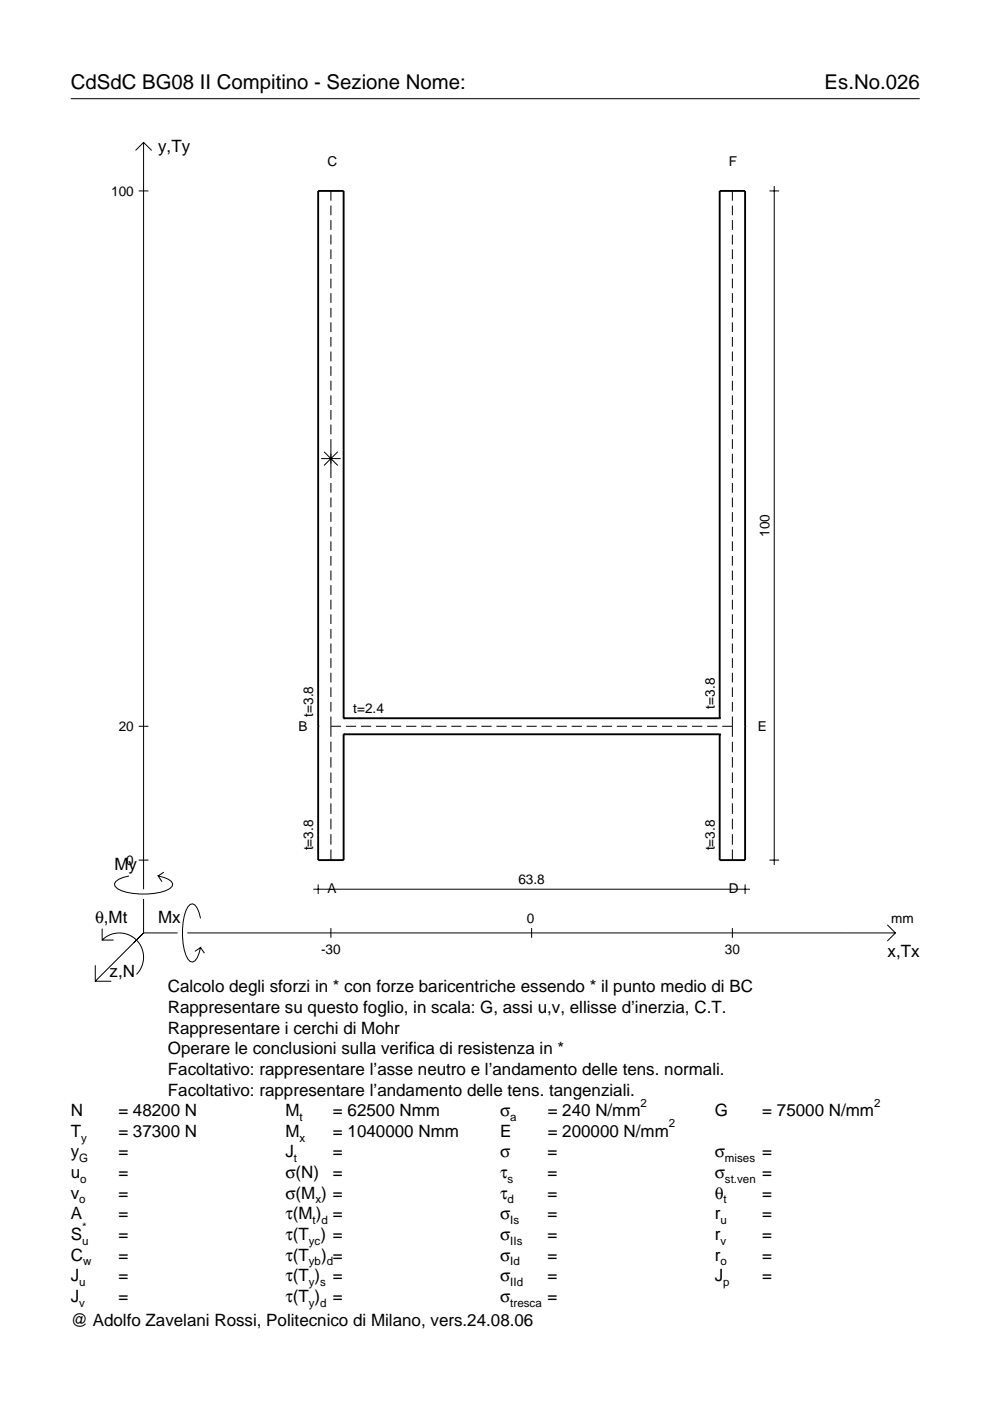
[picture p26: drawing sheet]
<svg xmlns="http://www.w3.org/2000/svg" width="210mm" height="297mm" viewBox="0 0 210 297" stroke-linecap="round" stroke-linejoin="round" font-family="sans-serif">
<defs><g id="words">
<g font-size="4.3">
<text x="15" y="18.9">CdSdC BG08 II Compitino - Sezione Nome:</text>
<text x="174.8" y="18.9">Es.No.026</text>
</g>
<g font-size="3.6">
<text x="33.5" y="32.3">y,Ty</text>
<text x="24.3" y="184.4">My</text>
<text x="20.1" y="195.7">θ,Mt</text>
<text x="33.5" y="195.7">Mx</text>
<text x="188.2" y="203">x,Tx</text>
<text x="23.2" y="207.1">z,N</text>
<text x="35.6" y="210.4">Calcolo degli sforzi in * con forze baricentriche essendo * il punto medio di BC</text>
<text x="35.6" y="214.8">Rappresentare su questo foglio, in scala: G, assi u,v, ellisse d’inerzia, C.T.</text>
<text x="35.6" y="219.2">Rappresentare i cerchi di Mohr</text>
<text x="35.6" y="223.5">Operare le conclusioni sulla verifica di resistenza in *</text>
<text x="35.6" y="227.9">Facoltativo: rappresentare l’asse neutro e l’andamento delle tens. normali.</text>
<text x="35.6" y="232.3">Facoltativo: rappresentare l’andamento delle tens. tangenziali.</text>
<text x="15" y="236.7">N</text>
<text x="25.1" y="236.7">= 48200 N</text>
<text x="60.5" y="236.7">M</text>
<text x="70.6" y="236.7">= 62500 Nmm</text>
<text x="106" y="236.7">σ</text>
<text x="116.1" y="236.7">= 240 N/mm</text>
<text x="151.5" y="236.7">G</text>
<text x="161.6" y="236.7">= 75000 N/mm</text>
<text x="15" y="245.4">y</text>
<text x="15" y="241">T</text>
<text x="25.1" y="245.4">=</text>
<text x="25.1" y="241">= 37300 N</text>
<text x="60.5" y="245.4">J</text>
<text x="60.5" y="241">M</text>
<text x="70.6" y="245.4">=</text>
<text x="70.6" y="241">= 1040000 Nmm</text>
<text x="106" y="245.4">σ</text>
<text x="106" y="241">E</text>
<text x="116.1" y="245.4">=</text>
<text x="116.1" y="241">= 200000 N/mm</text>
<text x="151.5" y="245.4">σ</text>
<text x="161.6" y="245.4">=</text>
<text x="15" y="249.8">u</text>
<text x="25.1" y="249.8">=</text>
<text x="60.5" y="249.8">σ(N)</text>
<text x="70.6" y="249.8">=</text>
<text x="106" y="249.8">τ</text>
<text x="116.1" y="249.8">=</text>
<text x="151.5" y="249.8">σ</text>
<text x="161.6" y="249.8">=</text>
<text x="15" y="254.2">v</text>
<text x="25.1" y="254.2">=</text>
<text x="60.5" y="254.2">σ(M ) =</text>
<text x="106" y="254.2">τ</text>
<text x="116.1" y="254.2">=</text>
<text x="151.5" y="254.2">θ</text>
<text x="161.6" y="254.2">=</text>
<text x="15" y="258.5">A</text>
<text x="15" y="262.9">S</text>
<text x="25.1" y="262.9">=</text>
<text x="25.1" y="258.5">=</text>
<text x="60.5" y="262.9">τ(T ) =</text>
<text x="60.5" y="258.5">τ(M ) =</text>
<text x="106" y="258.5">σ</text>
<text x="106" y="262.9">σ</text>
<text x="116.1" y="258.5">=</text>
<text x="116.1" y="262.9">=</text>
<text x="151.5" y="258.5">r</text>
<text x="151.5" y="262.9">r</text>
<text x="161.6" y="258.5">=</text>
<text x="161.6" y="262.9">=</text>
<text x="15" y="267.3">C</text>
<text x="25.1" y="267.3">=</text>
<text x="60.5" y="267.3">τ(T</text>
<text x="68.1" y="267.3">) =</text>
<text x="106" y="267.3">σ</text>
<text x="116.1" y="267.3">=</text>
<text x="151.5" y="267.3">r</text>
<text x="161.6" y="267.3">=</text>
<text x="15" y="271.7">J</text>
<text x="25.1" y="271.7">=</text>
<text x="60.5" y="271.7">τ(T )</text>
<text x="70.6" y="271.7">=</text>
<text x="106" y="271.7">σ</text>
<text x="116.1" y="271.7">=</text>
<text x="151.5" y="271.7">J</text>
<text x="161.6" y="271.7">=</text>
<text x="15" y="276">J</text>
<text x="15" y="281.2">@ Adolfo Zavelani Rossi, Politecnico di Milano, vers.24.08.06</text>
<text x="25.1" y="276">=</text>
<text x="60.5" y="276">τ(T )</text>
<text x="70.6" y="276">=</text>
<text x="106" y="276">σ</text>
<text x="116.1" y="276">=</text>
</g>
<g font-size="2.9">
<text x="69.4" y="35.2">C</text>
<text x="154.5" y="35.2">F</text>
<text x="23.6" y="41.5">100</text>
<text x="163.1" y="113.8" transform="rotate(-90 163.1 113.8)">100</text>
<text x="25.2" y="155">20</text>
<text x="63.3" y="154.9">B</text>
<text x="66.4" y="151.9" transform="rotate(-90 66.4 151.9)">t=3.8</text>
<text x="74.9" y="151.3">t=2.4</text>
<text x="151.6" y="150.2" transform="rotate(-90 151.6 150.2)">t=3.8</text>
<text x="160.7" y="154.9">E</text>
<text x="26.8" y="183.4">0</text>
<text x="66.4" y="180.3" transform="rotate(-90 66.4 180.3)">t=3.8</text>
<text x="151.6" y="180.3" transform="rotate(-90 151.6 180.3)">t=3.8</text>
<text x="69.4" y="189.4">A</text>
<text x="109.9" y="187.5">63.8</text>
<text x="154.5" y="189.4">D</text>
<text x="111.7" y="195.7">0</text>
<text x="189" y="195.7">mm</text>
<text x="68.1" y="202.2">-30</text>
<text x="153.7" y="202.2">30</text>
</g>
<g font-size="2.4">
<text x="63.5" y="237.7">t</text>
<text x="108.2" y="237.7">a</text>
<text x="135.8" y="234.7">2</text>
<text x="141.8" y="239">2</text>
<text x="185.3" y="234.7">2</text>
<text x="17.2" y="242">y</text>
<text x="63.5" y="242">x</text>
<text x="16.8" y="246.4">G</text>
<text x="17" y="250.8">o</text>
<text x="62.3" y="246.4">t</text>
<text x="107.6" y="250.8">s</text>
<text x="153.7" y="246.4">mises</text>
<text x="153.7" y="250.8">st.ven</text>
<text x="16.8" y="255.2">o</text>
<text x="66.9" y="255.2">x</text>
<text x="107.6" y="255.2">d</text>
<text x="153.4" y="255.2">t</text>
<text x="17.4" y="263.9">u</text>
<text x="17.4" y="260.9">*</text>
<text x="65.5" y="263.9">yc</text>
<text x="66.3" y="259.5">t d</text>
<text x="108.2" y="259.5">Is</text>
<text x="108.2" y="263.9">IIs</text>
<text x="152.7" y="259.5">u</text>
<text x="152.7" y="263.9">v</text>
<text x="17.6" y="268.3">w</text>
<text x="65.5" y="268.3">yb d</text>
<text x="108.2" y="268.3">Id</text>
<text x="152.7" y="268.3">o</text>
<text x="16.8" y="272.7">u</text>
<text x="65.5" y="272.7">y s</text>
<text x="108.2" y="272.7">IId</text>
<text x="153.3" y="272.7">p</text>
<text x="16.8" y="277">v</text>
<text x="65.5" y="277">y d</text>
<text x="108.2" y="277">tresca</text>
</g>
</g></defs>
<g fill="none" stroke="#000" stroke-width=".21">
<path d="M15 20.9h180M28.7 31.9l1.7-1.7 1.8 1.7M30.4 30.2v158.3M164.2 39.5v143.9M29.4 40.5h2.1M70.2 40.5v2.1M70.2 43.6v2M70.2 46.7v2M70.2 49.8v2M70.2 52.9v2M70.2 56v2M70.2 59.1v2"/>
<path d="M155.3 40.5v2.1M155.3 43.6v2M155.3 46.7v2M155.3 49.8v2M155.3 52.9v2M155.3 56v2M155.3 59.1v2M163.1 40.5h2.1M70.2 62.2v2M70.2 65.3v2M70.2 68.3v2.1M70.2 71.4v2.1"/>
<path d="M70.2 74.5v2.1M70.2 77.6v2.1M155.3 62.2v2M155.3 65.3v2M155.3 68.3v2.1M155.3 71.4v2.1M155.3 74.5v2.1M155.3 77.6v2.1M68.1 97.2h4.1M68.7 95.8l2.9 2.9M70.2 80.7v2.1M70.2 83.8v2.1"/>
<path d="M70.2 86.9v2.1M70.2 90v2.1M70.2 93.1v8.3M71.6 95.8l-2.9 2.9M155.3 80.7v2.1M155.3 83.8v2.1M155.3 86.9v2.1M155.3 90v2.1M155.3 93.1v2.1M155.3 96.2v2.1M155.3 99.3v2.1M70.2 102.4v2.1"/>
<path d="M70.2 105.5v2.1M70.2 108.6v2.1M70.2 111.7v2M70.2 114.8v2M70.2 117.9v2M155.3 102.4v2.1M155.3 105.5v2.1M155.3 108.6v2.1M155.3 111.7v2M155.3 114.8v2M155.3 117.9v2M70.2 121v2"/>
<path d="M70.2 124.1v2M70.2 127.2v2M70.2 130.3v2M70.2 133.3v2.1M70.2 136.4v2.1M70.2 139.5v2.1M155.3 121v2M155.3 124.1v2M155.3 127.2v2M155.3 130.3v2M155.3 133.3v2.1M155.3 136.4v2.1"/>
<path d="M155.3 139.5v2.1M29.4 154h2.1M70.2 154h2.1M70.2 142.6v2.1M70.2 145.7v2.1M70.2 148.8v2.1M70.2 151.9v4.3M70.2 157.3v2.2M73.3 154h2.2M76.5 154h2.2M79.7 154h2.2M82.9 154h2.2"/>
<path d="M86.1 154h2.2M89.3 154h2.2M92.5 154h2.2M95.7 154h2.1M98.9 154h2.1M102.1 154h2.1M105.3 154h2.1M108.4 154h2.2M111.6 154h2.2M114.8 154h2.2M118 154h2.2M121.2 154h2.2"/>
<path d="M124.4 154h2.2M127.6 154h2.2M130.8 154h2.1M134 154h2.1M137.2 154h2.1M140.4 154h2.1M143.5 154h2.2M146.7 154h2.2M149.9 154h2.2M153.1 154h2.2M155.3 142.6v2.1M155.3 145.7v2.1"/>
<path d="M155.3 148.8v2.1M155.3 151.9v4.3M155.3 157.3v2.2M70.2 160.5v2.3M70.2 163.8v2.2M70.2 167.1v2.2M70.2 170.3v2.3M70.2 173.6v2.2M70.2 176.9v2.2M155.3 160.5v2.3M155.3 163.8v2.2M155.3 167.1v2.2"/>
<path d="M155.3 170.3v2.3M155.3 173.6v2.2M155.3 176.9v2.2M21.7 199.3a5.1 5.1 0 0 1 7.2 0 5.1 5.1 0 0 1 0 7.3M21.7 196.9v2.4h2.4M27.3 185.7a3.6 3.6 0 0 0-3 1.7l.1 .5a5.6 5.6 0 0 0 3.8 1.5 13.4 13.4 0 0 0 7.8-1l.5-.5 .1-.5a3.6 3.6 0 0 0-3.1-1.7l.8 1.2M29.4 182.4h2.1M30.4 190.6v7.2M30.4 197.8l-10.2 10.2M30.4 197.8h7.2M34.7 184.9l-1.2 .8M39.7 197.8h150.1"/>
<path d="M42.5 194.7a3.6 3.6 0 0 0-1.7-3.1l-.5 .2a5.7 5.7 0 0 0-1.5 3.7 13.3 13.3 0 0 0 1 7.9l.5 .5 .5 .1a3.6 3.6 0 0 0 1.7-3.1l-1.2 .8M66.4 188.5h92.6M67.5 187.5v2.1M70.2 180.1v2.3M70.2 196.8v2M112.7 196.8v2M155.3 180.1v2.3M155.3 196.8v2M158 187.5v2.1M163.1 182.4h2.1M188.1 196.1l1.7 1.7-1.7 1.7M20.2 204.7v3.3h3.4"/>
<path d="M42.5 200.9l.8 1.2"/>
</g>
<path d="M67.5 154h.1M72.9 155.7h.1M72.9 152.3h.1M72.9 152.3v-111.8h-5.4v141.9h5.4v-26.7M72.9 155.7h79.7M72.9 152.3h79.7M152.6 155.7h.1M152.6 152.3h.1M152.6 152.3v-111.8h5.4v141.9h-5.4v-26.7M158 154h.1" fill="none" stroke="#000" stroke-width=".4"/>
<use href="#words"/>
</svg>
